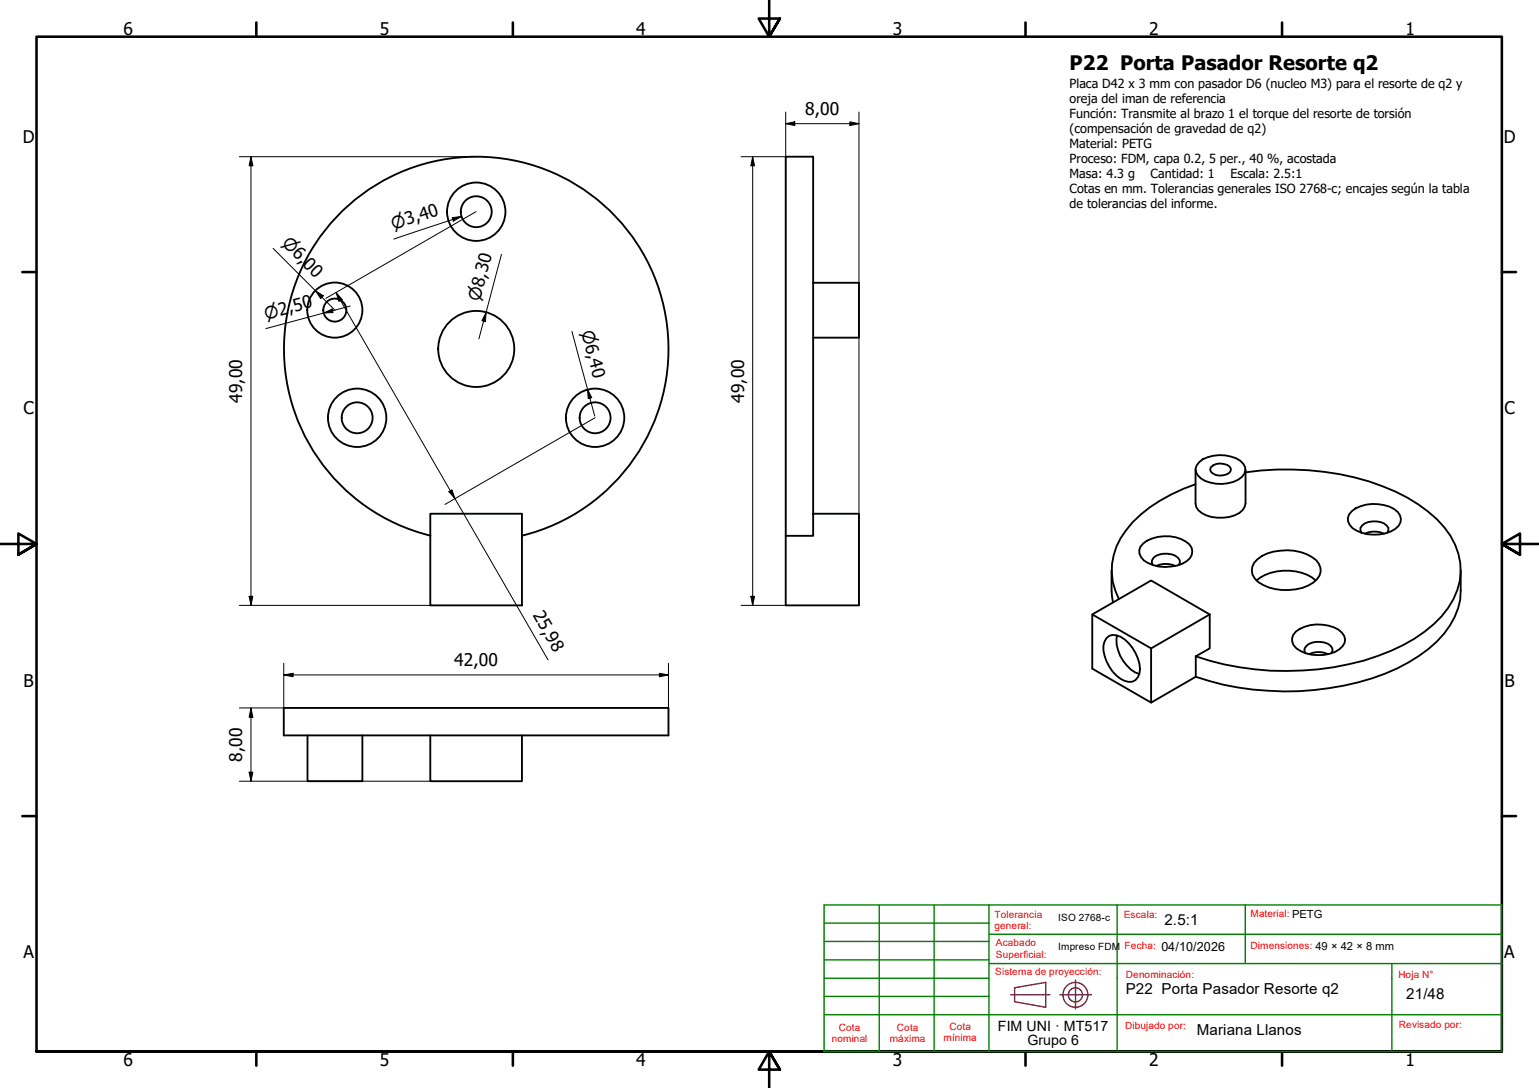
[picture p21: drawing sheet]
<svg xmlns="http://www.w3.org/2000/svg" width="420mm" height="297mm" viewBox="0 0 420 297" stroke-linecap="round" stroke-linejoin="round" font-family="sans-serif">
<defs><g id="words">
<text font-size="5.5" x="292" y="19.2">P22 Porta Pasador Resorte q2</text>
<g font-size="4.8">
<text x="33.7" y="9.6">6</text>
<text x="103.7" y="9.6">5</text>
<text x="173.7" y="9.6">4</text>
<text x="243.7" y="9.6">3</text>
<text x="313.7" y="9.6">2</text>
<text x="383.7" y="9.6">1</text>
<text x="219.8" y="31.4">8,00</text>
<text x="6.2" y="38.9">D</text>
<text x="410.5" y="38.9">D</text>
<text x="6.4" y="113.1">C</text>
<text x="66.1" y="110" transform="rotate(-90 66.1 110)">49,00</text>
<text x="203.1" y="110" transform="rotate(-90 203.1 110)">49,00</text>
<text x="410.7" y="113.1">C</text>
<text x="145.4" y="167.9" transform="rotate(60 145.4 167.9)">25,98</text>
<text x="124" y="181.9">42,00</text>
<text x="6.4" y="187.4">B</text>
<text x="410.7" y="187.4">B</text>
<text x="66.1" y="207.9" transform="rotate(-90 66.1 207.9)">8,00</text>
<text x="6.4" y="261.7">A</text>
<text x="410.7" y="261.7">A</text>
<text x="33.7" y="290.9">6</text>
<text x="103.7" y="290.9">5</text>
<text x="173.7" y="290.9">4</text>
<text x="243.7" y="290.9">3</text>
<text x="313.7" y="290.9">2</text>
<text x="383.7" y="290.9">1</text>
</g>
<g font-size="4.6">
<text x="107.4" y="62.7" transform="rotate(-18 107.4 62.7)">⌀3,40</text>
<text x="76.8" y="66.6" transform="rotate(45 76.8 66.6)">⌀6,00</text>
<text x="131" y="82.3" transform="rotate(-75 131 82.3)">⌀8,30</text>
<text x="72.7" y="87.2" transform="rotate(-15 72.7 87.2)">⌀2,50</text>
<text x="158.7" y="90.6" transform="rotate(75 158.7 90.6)">⌀6,40</text>
</g>
<g font-size="4.1">
<text x="317.9" y="252.7">2.5:1</text>
<text x="307.3" y="271.4">P22 Porta Pasador Resorte q2</text>
<text x="383.9" y="272.8">21/48</text>
<text x="326.7" y="282.6">Mariana Llanos</text>
</g>
<g font-size="3.9">
<text x="272.4" y="281.4">FIM UNI · MT517</text>
<text x="280.5" y="285.3">Grupo 6</text>
</g>
<g font-size="3.4">
<text x="292" y="23.9">Placa D42 x 3 mm con pasador D6 (nucleo M3) para el resorte de q2 y</text>
<text x="292" y="28.1">oreja del iman de referencia</text>
<text x="292" y="32.1">Función: Transmite al brazo 1 el torque del resorte de torsión</text>
<text x="292" y="36.2">(compensación de gravedad de q2)</text>
<text x="292" y="40.4">Material: PETG</text>
<text x="292" y="44.5">Proceso: FDM, capa 0.2, 5 per., 40 %, acostada</text>
<text x="292" y="48.6">Masa: 4.3 g</text>
<text x="292" y="52.8">Cotas en mm. Tolerancias generales ISO 2768-c; encajes según la tabla</text>
<text x="314.1" y="48.6">Cantidad: 1</text>
<text x="336" y="48.6">Escala: 2.5:1</text>
<text x="292" y="56.8">de tolerancias del informe.</text>
<text x="317.1" y="259.7">04/10/2026</text>
</g>
<g font-size="2.7" fill="#f00">
<text x="271.5" y="250.5">Tolerancia</text>
<text x="306.8" y="250.7">Escala:</text>
<text x="341.4" y="250.4">Material: PETG</text>
<text x="271.5" y="253.7">general:</text>
<text x="271.9" y="258.4">Acabado</text>
<text x="271.9" y="261.5">Superficial:</text>
<text x="307" y="259.1">Fecha:</text>
<text x="341.4" y="259">Dimensiones: 49 × 42 × 8 mm</text>
<text x="271.7" y="266.3">Sistema de proyección:</text>
<text x="307.3" y="267.1">Denominación:</text>
<text x="381.8" y="267.1">Hoja N°</text>
<text x="229" y="281.5">Cota</text>
<text x="244.9" y="281.5">Cota</text>
<text x="259.2" y="281.1">Cota</text>
<text x="307.1" y="281">Dibujado por:</text>
<text x="381.9" y="280.7">Revisado por:</text>
<text x="227.1" y="284.6">nominal</text>
<text x="243" y="284.6">máxima</text>
<text x="257.6" y="284.3">mínima</text>
</g>
<g font-size="2.7">
<text x="288.9" y="251.4">ISO 2768-c</text>
<text x="288.9" y="259.3">Impreso FDM</text>
</g>
</g></defs>
<!-- layer: Visible (ISO) -->
<g fill="none" stroke="#000" stroke-width=".51">
<path d="M222 77.2h12.5v15h-12.5M326.4 132.2a43.6 43.6 0 0 0-17.1 10.3 18.5 18.5 0 0 0-5.5 16.3l.7 2.4 .9 2.3M326.4 128.2v9.3a3.8 3.8 0 0 0 2.9 3.2 11.1 11.1 0 0 0 9-.6l.9-.8 .6-.9 .2-.9v-9.3M327.4 126.2a9.9 9.9 0 0 1 11.2-.4 2.88 2.88 0 0 1 1.4 2.8 2.88 2.88 0 0 1-2 2.4 10.4 10.4 0 0 1-10.1-.4 2.7 2.7 0 0 1-.5-4.4zM330.6 127.6a3.7 3.7 0 0 1 5.4 .3 1.97 1.97 0 0 1-2.1 1.9 3.3 3.3 0 0 1-3.4-1.1l-.1-.6zM340 129a75.5 75.5 0 0 1 41 5.2 35.5 35.5 0 0 1 15 12.1 17.1 17.1 0 0 1-.6 19.7 36.3 36.3 0 0 1-15.7 11.7 76.9 76.9 0 0 1-45.4 3.7l-7.8-2.2M369.1 139.6a10.4 10.4 0 0 1 12.5 .2 2.88 2.88 0 0 1-.7 4.6 11 11 0 0 1-11.6-.2 2.88 2.88 0 0 1-.2-4.6zM117.5 140.3h25v25h-25zM117.5 146.2a52.5 52.5 0 0 1-30.7-80.7 52.5 52.5 0 0 1 86.4 0 52.5 52.5 0 0 1-30.7 80.7M222 140.3h12.5v25h-20v-19h7.5v-103.5h-7.5v103.5M303.5 155.7v5.5l.3 3.3M312.1 148.4a10.5 10.5 0 0 1 12.6 .2 2.95 2.95 0 0 1-.7 4.6 11 11 0 0 1-11.7-.2 2.9 2.9 0 0 1-.2-4.6z"/>
<path d="M314.7 154.2a1.71 1.71 0 0 1 .9-2.4 5.7 5.7 0 0 1 6 .5l.5 .7v.6l-.3 .6M315.7 154.5a6.6 6.6 0 0 1 5.2 0M343 158.5a13.5 13.5 0 0 1 16.2 0M343.3 152.7a13.4 13.4 0 0 1 11.8-2 8.4 8.4 0 0 1 4.9 3.2 3.7 3.7 0 0 1-1.5 5.2 14.4 14.4 0 0 1-15-.2 3.8 3.8 0 0 1-.2-6.2zM371.7 145.5a1.66 1.66 0 0 1 .9-2.6 5.7 5.7 0 0 1 6 .6l.4 .6-.2 1.4M372.6 145.7a6 6 0 0 1 5.2 0M398.8 155.7v5.5a19.6 19.6 0 0 1-6.5 13.9 50.3 50.3 0 0 1-25.4 12.1 79.4 79.4 0 0 1-40.4-2.4M298.2 167.8l16.1 9.2 16-9.2M302.1 174.2a2.96 2.96 0 0 1 3.8-.4 10.8 10.8 0 0 1 5.2 10.1 2.78 2.78 0 0 1-4 2 10.7 10.7 0 0 1-5.9-9.6zM304.9 173.5a10 10 0 0 0 6.1 10.5M314.3 177v14.8l12.2-7v-5.6M330.3 167.8l-16-9.3-16.1 9.3v14.7l16.1 9.3"/>
<path d="M330.3 167.8v9.2l-3.8 2.2M353.8 172.5a10.4 10.4 0 0 1 12.5 .2 2.79 2.79 0 0 1-.7 4.6 10.9 10.9 0 0 1-11.6-.2 2.94 2.94 0 0 1-.2-4.6zM356.4 178.4a1.66 1.66 0 0 1 .9-2.6 5.7 5.7 0 0 1 6 .6l.4 .6 .1 .7-.3 .7M357.4 178.6a6 6 0 0 1 5.2 0M77.5 193.3h105v7.5h-105zM83.9 200.8v12.5h15v-12.5M117.5 200.8v12.5h25v-12.5"/>
<circle cx="130" cy="57.8" r="4.2"/>
<circle cx="130" cy="57.8" r="8"/>
<circle cx="91.4" cy="84.7" r="3.1"/>
<circle cx="91.4" cy="84.7" r="7.5"/>
<circle cx="130" cy="95.3" r="10.4"/>
<circle cx="97.5" cy="114.1" r="4.2"/>
<circle cx="97.5" cy="114.1" r="8"/>
<circle cx="162.5" cy="114.1" r="4.2"/>
<circle cx="162.5" cy="114.1" r="8"/>
</g>
<!-- layer: Borde (ISO) -->
<g fill="none" stroke="#000" stroke-width=".7">
<path d="M70 6.1v3.9M140 6.1v3.9M210 0v10l-2.9-4.9h5.8l-2.9 4.9 2.9-4.9M280 6.1v3.9M350 6.1v3.9M6.1 74.3h3.9M410 74.3h3.9M0 148.5h10l-5-2.8v5.7l5-2.9-5 2.9M420 148.5h-10l5-2.8v5.7l-5-2.9 5 2.9M6.1 222.8h3.9M410 222.8h3.9M10 287.1v-277.1h400v277.1h-400h400"/>
<path d="M70 287.1v3.8M140 287.1v3.8M212.9 292l-2.9-4.9 2.9 4.9h-5.8l2.9-4.9v9.9M280 287.1v3.8M350 287.1v3.8"/>
</g>
<g fill="none" stroke="#800040" stroke-width=".38">
<path d="M276 271.6h10.6M277 269.7l8.5-1.5v6.8l-8.5-1.5zM289.4 271.6h8.6M293.6 267.6v7.8"/>
<circle cx="293.6" cy="271.6" r="3.4"/>
<circle cx="293.6" cy="271.6" r="1.94"/>
</g>
<g fill="none" stroke="#008000" stroke-width=".38">
<path d="M225 257h45M225 252h45M240 247.1v40h30M255 247.1v40M270 247.1h35v40M270 255.1h140M305 247.1h35M225 277h185M225 272h45M225 267.1h45M225 262.1h45M270 263.1h140"/>
<path d="M340 263.1v-16h70v40h-140M380 263.1v24M225 287.1v-40h45v40"/>
</g>
<path d="M225 287.1h15" fill="none" stroke="#008000" stroke-width=".51"/>
<!-- layer: Cota (ISO) -->
<g fill="none" stroke="#000" stroke-width=".27">
<path d="M214.5 33.8l2.5-.5v1zM214.5 33.8h20M214.5 30.6v115.7M232 33.3l2.5 .5-2.5 .5zM234.5 30.6v134.7M65.3 42.8h64.7M68.5 42.8l.5 2.5h-1zM68.5 42.8v122.5M123.4 59.4l2.6-.3-2.2 1.3zM126 59.1l-18.5 6.2M130 57.8l-41 23.7M202.3 42.8h12.2"/>
<path d="M205.5 42.8l.5 2.5h-1zM205.5 42.8v122.5M74.5 67.8l16.9 16.9M86.1 79.4l2.2 1.4-.7 .7zM91.8 79.9l1.6 1.9-.9 .5zM91.8 79.9l57.8 100.2M136.9 69.5l-6.2 23M88.4 85.5l2.3-1.1 .2 .9zM95.6 83.6l-23 6.1M132.7 85.3l-.2 2.5-.9-.2zM156.1 90.5l6.3 23.1M160.4 106.3l1.1 2.3-.9 .2z"/>
<path d="M162.5 114l-41 23.7M122.6 134.2l.8-.5 .8 2.4zM65.3 165.3h52.2M68 162.8h1l-.5 2.5zM202.3 165.3h12.2M205 162.8h1l-.5 2.5zM68.5 193.3l.5 2.5h-1zM68.5 193.3v20M77.5 184.3l2.5-.5v1zM77.5 184.3h105M77.5 181.1v12.2h-12.2M180 183.8l2.5 .5-2.5 .5z"/>
<path d="M182.5 181.1v12.2M65.3 213.3h52.2M68 210.8h1l-.5 2.5z"/>
</g>
<g fill="#000">
<path d="M214.5 33.8l2.5-.5v1zM232 33.3l2.5 .5-2.5 .5zM68.5 42.8l.5 2.5h-1zM205.5 42.8l.5 2.5h-1zM123.4 59.4l2.6-.3-2.2 1.3zM86.1 79.4l2.2 1.4-.7 .7zM88.4 85.5l2.3-1.1 .2 .9zM91.8 79.9l1.6 1.9-.9 .5zM132.7 85.3l-.2 2.5-.9-.2zM160.4 106.3l1.1 2.3-.9 .2zM122.6 134.2l.8-.5 .8 2.4zM68 162.8h1l-.5 2.5z"/>
<path d="M205 162.8h1l-.5 2.5zM68.5 193.3l.5 2.5h-1zM77.5 184.3l2.5-.5v1zM180 183.8l2.5 .5-2.5 .5zM68 210.8h1l-.5 2.5z"/>
</g>
<use href="#words"/>
</svg>
